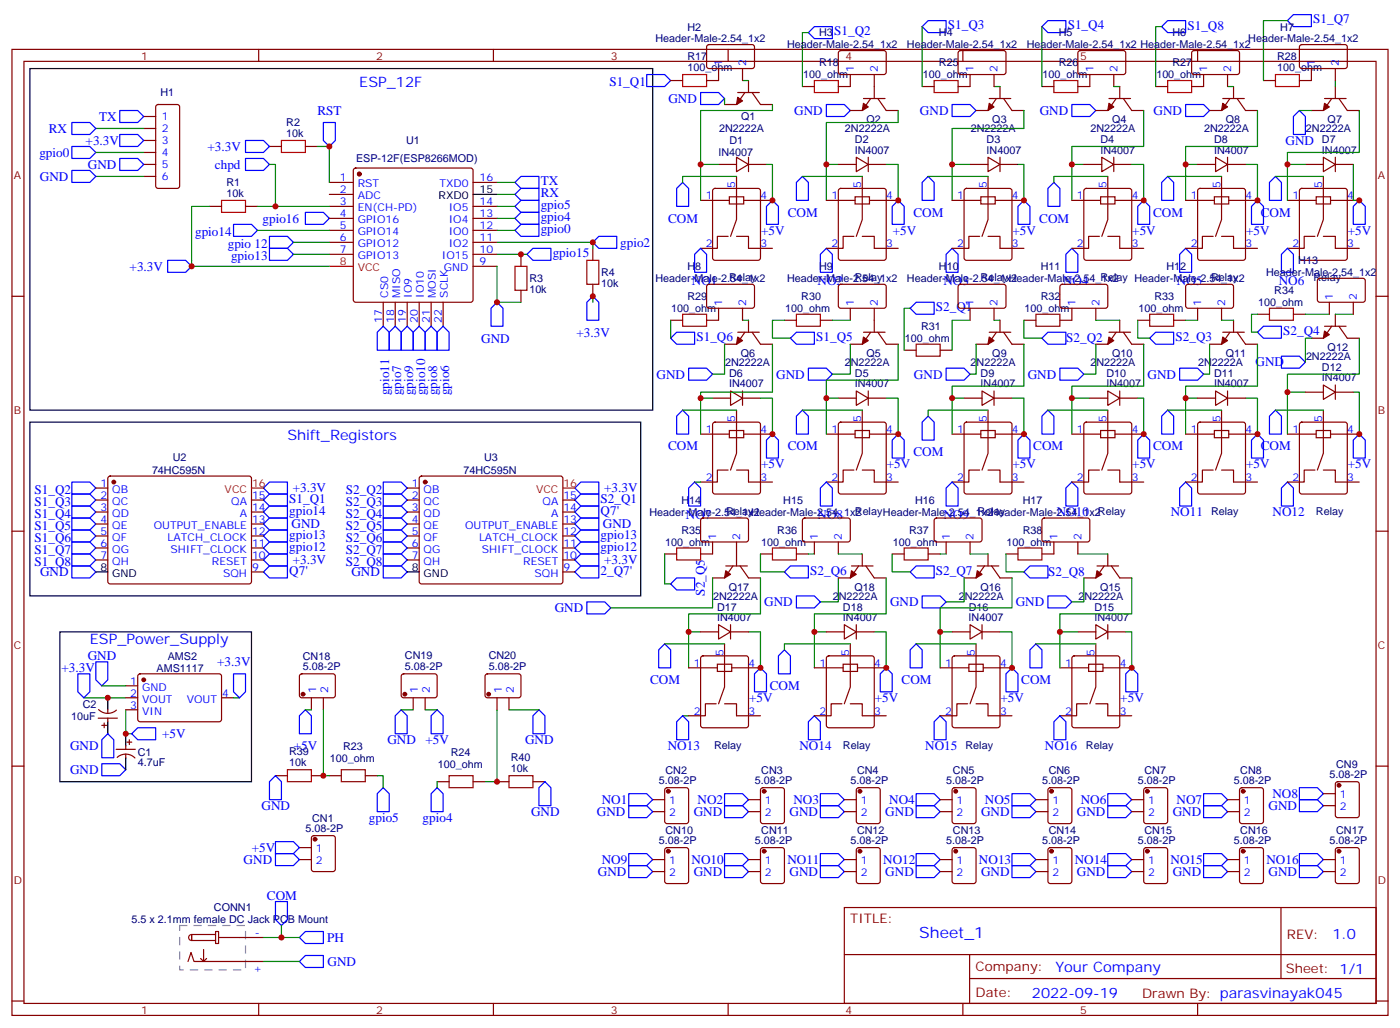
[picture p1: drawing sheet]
<svg xmlns="http://www.w3.org/2000/svg" width="412mm" height="303mm" viewBox="0 0 412 303" stroke-linecap="round" stroke-linejoin="round" font-family="sans-serif">
<defs><g id="words">
<text font-size="4.6" fill="#00f" x="270.8" y="276.2">Sheet_1</text>
<g font-size="4.2" fill="#00f">
<text x="105.8" y="25.5">ESP_12F</text>
<text x="84.7" y="129.5">Shift_Registors</text>
<text x="26.5" y="189.5">ESP_Power_Supply</text>
<text x="392.5" y="276.4">1.0</text>
<text x="310.9" y="285.9">Your Company</text>
<text x="304" y="293.8">2022-09-19</text>
</g>
<g font-size="3.9" fill="#00f">
<text x="245.7" y="10.4">S1_Q2</text>
<text x="279.2" y="8.7">S1_Q3</text>
<text x="314.5" y="8.7">S1_Q4</text>
<text x="349.8" y="8.7">S1_Q8</text>
<text x="386.8" y="6.9">S1_Q7</text>
<text x="179.5" y="25.4">S1_Q1</text>
<text x="29.2" y="35.6">TX</text>
<text x="93.5" y="33.8">RST</text>
<text x="196.9" y="30.3">GND</text>
<text x="234" y="33.8">GND</text>
<text x="271" y="33.8">GND</text>
<text x="306.3" y="33.8">GND</text>
<text x="339.8" y="33.8">GND</text>
<text x="14.4" y="39.1">RX</text>
<text x="11.6" y="46.1">gpio0</text>
<text x="25.2" y="42.6">+3.3V</text>
<text x="61.1" y="44.4">+3.3V</text>
<text x="378.7" y="42.6">GND</text>
<text x="11.8" y="53.2">GND</text>
<text x="25.9" y="49.7">GND</text>
<text x="63.3" y="49.7">chpd</text>
<text x="159.3" y="54.4">TX</text>
<text x="159.3" y="58">RX</text>
<text x="77.3" y="65.5">gpio16</text>
<text x="159.3" y="65.1">gpio4</text>
<text x="159.3" y="61.6">gpio5</text>
<text x="196.8" y="65.5">COM</text>
<text x="232.1" y="63.8">COM</text>
<text x="269.1" y="63.8">COM</text>
<text x="306.1" y="65.5">COM</text>
<text x="339.7" y="63.8">COM</text>
<text x="371.4" y="63.8">COM</text>
<text x="57.5" y="69.6">gpio14</text>
<text x="159.3" y="68.6">gpio0</text>
<text x="224.2" y="69.1">+5V</text>
<text x="263" y="69.1">+5V</text>
<text x="298.3" y="69.1">+5V</text>
<text x="333.5" y="69.1">+5V</text>
<text x="367.1" y="69.1">+5V</text>
<text x="397" y="69.1">+5V</text>
<text x="67.1" y="73.1">gpio 12</text>
<text x="68.1" y="76.6">gpio13</text>
<text x="162.8" y="75.7">gpio15</text>
<text x="182.7" y="72.6">gpio2</text>
<text x="38.2" y="79.7">+3.3V</text>
<text x="203.8" y="84">NO1</text>
<text x="240.9" y="84">NO2</text>
<text x="277.9" y="84">NO3</text>
<text x="313.2" y="84">NO4</text>
<text x="346.7" y="84">NO5</text>
<text x="376.7" y="84">NO6</text>
<text x="275.7" y="91.6">S2_Q1</text>
<text x="141.8" y="100.9">GND</text>
<text x="169.8" y="99.1">+3.3V</text>
<text x="205.2" y="100.4">S1_Q6</text>
<text x="240.4" y="100.4">S1_Q5</text>
<text x="314.1" y="100.8">S2_Q2</text>
<text x="346.3" y="100.4">S2_Q3</text>
<text x="378" y="98.7">S2_Q4</text>
<text x="369.9" y="107.9">GND</text>
<text x="193.4" y="111.4">GND</text>
<text x="228.7" y="111.4">GND</text>
<text x="269.2" y="111.4">GND</text>
<text x="302.7" y="111.4">GND</text>
<text x="338" y="111.4">GND</text>
<text x="114.7" y="116.4" transform="rotate(-90 114.7 116.4)">gpio11</text>
<text x="118.2" y="116.4" transform="rotate(-90 118.2 116.4)">gpio7</text>
<text x="121.7" y="116.4" transform="rotate(-90 121.7 116.4)">gpio9</text>
<text x="125.2" y="116.4" transform="rotate(-90 125.2 116.4)">gpio10</text>
<text x="128.8" y="116.4" transform="rotate(-90 128.8 116.4)">gpio8</text>
<text x="132.3" y="116.4" transform="rotate(-90 132.3 116.4)">gpio6</text>
<text x="196.8" y="132.6">COM</text>
<text x="224.2" y="137.9">+5V</text>
<text x="232.1" y="132.6">COM</text>
<text x="261.2" y="137.9">+5V</text>
<text x="269.1" y="134.3">COM</text>
<text x="298.3" y="137.9">+5V</text>
<text x="304.4" y="132.6">COM</text>
<text x="333.5" y="137.9">+5V</text>
<text x="339.7" y="132.6">COM</text>
<text x="367.1" y="137.9">+5V</text>
<text x="371.4" y="132.6">COM</text>
<text x="397" y="137.9">+5V</text>
<text x="10.2" y="145.3">S1_Q2</text>
<text x="10.2" y="148.9">S1_Q3</text>
<text x="85.2" y="148">S1_Q1</text>
<text x="86.2" y="144.9">+3.3V</text>
<text x="101.9" y="148.9">S2_Q3</text>
<text x="101.9" y="145.3">S2_Q2</text>
<text x="176.9" y="148">S2_Q1</text>
<text x="178" y="144.9">+3.3V</text>
<text x="10.2" y="152.4">S1_Q4</text>
<text x="10.2" y="155.9">S1_Q5</text>
<text x="85.2" y="151.5">gpio14</text>
<text x="85.9" y="155.5">GND</text>
<text x="101.9" y="155.9">S2_Q5</text>
<text x="101.9" y="152.4">S2_Q4</text>
<text x="176.9" y="151.6">Q7'</text>
<text x="177.6" y="155.5">GND</text>
<text x="202" y="152.8">NO7</text>
<text x="240.9" y="152.8">NO8</text>
<text x="277.9" y="152.8">NO9</text>
<text x="311.3" y="152">NO10</text>
<text x="344.9" y="152">NO11</text>
<text x="374.8" y="152">NO12</text>
<text x="10.2" y="159.4">S1_Q6</text>
<text x="85.2" y="158.6">gpio13</text>
<text x="101.9" y="159.4">S2_Q6</text>
<text x="176.9" y="158.6">gpio13</text>
<text x="10.2" y="163">S1_Q7</text>
<text x="10.2" y="166.5">S1_Q8</text>
<text x="85.2" y="162.1">gpio12</text>
<text x="86.2" y="166.1">+3.3V</text>
<text x="101.9" y="166.5">S2_Q8</text>
<text x="101.9" y="163">S2_Q7</text>
<text x="176.9" y="162.1">gpio12</text>
<text x="178" y="166.1">+3.3V</text>
<text x="11.8" y="169.6">GND</text>
<text x="85.2" y="169.2">Q7'</text>
<text x="103.5" y="169.6">GND</text>
<text x="176.9" y="169.2">2_Q7'</text>
<text x="238.7" y="169.2">S2_Q6</text>
<text x="275.7" y="169.2">S2_Q7</text>
<text x="308.8" y="169.6">S2_Q8</text>
<text x="207.7" y="175.3" transform="rotate(-90 207.7 175.3)">S2_Q5</text>
<text x="225.1" y="178.4">GND</text>
<text x="262.2" y="178.4">GND</text>
<text x="299.2" y="178.4">GND</text>
<text x="163.4" y="180.2">GND</text>
<text x="18.1" y="197.8">+3.3V</text>
<text x="25.9" y="194.3">GND</text>
<text x="64" y="196.1">+3.3V</text>
<text x="191.5" y="201.4">COM</text>
<text x="226.8" y="203.1">COM</text>
<text x="265.6" y="201.4">COM</text>
<text x="300.9" y="201.4">COM</text>
<text x="220.7" y="206.6">+5V</text>
<text x="257.7" y="206.6">+5V</text>
<text x="294.7" y="206.6">+5V</text>
<text x="330" y="206.6">+5V</text>
<text x="20.6" y="220.8">GND</text>
<text x="47.7" y="217.2">+5V</text>
<text x="86.6" y="220.8">+5V</text>
<text x="114.1" y="219">GND</text>
<text x="125.4" y="219">+5V</text>
<text x="154.7" y="219">GND</text>
<text x="196.7" y="220.8">NO13</text>
<text x="235.5" y="220.8">NO14</text>
<text x="272.5" y="220.8">NO15</text>
<text x="307.8" y="220.8">NO16</text>
<text x="20.6" y="227.8">GND</text>
<text x="77.1" y="238.4">GND</text>
<text x="177.3" y="236.7">NO1</text>
<text x="205.5" y="236.7">NO2</text>
<text x="233.7" y="236.7">NO3</text>
<text x="261.9" y="236.7">NO4</text>
<text x="290.1" y="236.7">NO5</text>
<text x="318.4" y="236.7">NO6</text>
<text x="346.6" y="236.7">NO7</text>
<text x="373.7" y="238.4">GND</text>
<text x="374.8" y="234.9">NO8</text>
<text x="108.6" y="241.9">gpio5</text>
<text x="124.5" y="241.9">gpio4</text>
<text x="156.4" y="240.2">GND</text>
<text x="175.8" y="240.2">GND</text>
<text x="204.3" y="240.2">GND</text>
<text x="232.6" y="240.2">GND</text>
<text x="260.8" y="240.2">GND</text>
<text x="289" y="240.2">GND</text>
<text x="317.2" y="240.2">GND</text>
<text x="345.5" y="240.2">GND</text>
<text x="74.1" y="250.7">+5V</text>
<text x="71.8" y="254.3">GND</text>
<text x="176.1" y="257.8">GND</text>
<text x="177.3" y="254.3">NO9</text>
<text x="203.7" y="254.3">NO10</text>
<text x="204.3" y="257.8">GND</text>
<text x="231.9" y="254.3">NO11</text>
<text x="232.6" y="257.8">GND</text>
<text x="260.2" y="254.3">NO12</text>
<text x="260.8" y="257.8">GND</text>
<text x="288.4" y="254.3">NO13</text>
<text x="289" y="257.8">GND</text>
<text x="316.6" y="254.3">NO14</text>
<text x="317.2" y="257.8">GND</text>
<text x="344.8" y="254.3">NO15</text>
<text x="345.5" y="257.8">GND</text>
<text x="373" y="254.3">NO16</text>
<text x="373.7" y="257.8">GND</text>
<text x="78.6" y="264.8">COM</text>
<text x="96.4" y="277.2">PH</text>
<text x="96.5" y="284.3">GND</text>
</g>
<g font-size="3.9" fill="#800">
<text x="250.5" y="271.7">TITLE:</text>
<text x="379.1" y="276.4">REV:</text>
<text x="287.4" y="285.9">Company:</text>
<text x="378.7" y="286.5">Sheet: 1/1</text>
<text x="287.4" y="293.6">Date:</text>
<text x="336.4" y="293.7">Drawn By: parasvinayak045</text>
</g>
<g font-size="3.2" fill="#000080">
<text x="202.5" y="9">H2</text>
<text x="241.3" y="10.7">H3</text>
<text x="276.6" y="10.7">H4</text>
<text x="311.9" y="10.7">H5</text>
<text x="345.4" y="10.7">H6</text>
<text x="377.1" y="9">H7</text>
<text x="193.1" y="12.5">Header-Male-2.54_1x2</text>
<text x="202.5" y="17.7">R17</text>
<text x="231.9" y="14.3">Header-Male-2.54_1x2</text>
<text x="267.2" y="14.3">Header-Male-2.54_1x2</text>
<text x="302.4" y="14.3">Header-Male-2.54_1x2 Header-Male-2.54_1x2</text>
<text x="367.7" y="12.5">Header-Male-2.54_1x2</text>
<text x="376.2" y="17.7">R28</text>
<text x="202.5" y="20.9">100_ohm</text>
<text x="236.6" y="23.1">100_ohm</text>
<text x="241.3" y="19.5">R18</text>
<text x="271.8" y="23.1">100_ohm</text>
<text x="276.6" y="19.5">R25</text>
<text x="307.1" y="23.1">100_ohm</text>
<text x="311.9" y="19.5">R26</text>
<text x="340.6" y="23.1">100_ohm</text>
<text x="345.4" y="19.5">R27</text>
<text x="376.2" y="20.9">100_ohm</text>
<text x="47.3" y="28.4">H1</text>
<text x="218.3" y="35.4">Q1</text>
<text x="84.3" y="40.3">10k</text>
<text x="84.3" y="37.1">R2</text>
<text x="211.9" y="39">2N2222A</text>
<text x="248.9" y="39">2N2222A</text>
<text x="255.3" y="36.3">Q2</text>
<text x="285.9" y="39">2N2222A</text>
<text x="292.3" y="36.3">Q3</text>
<text x="321.2" y="38.9">2N2222A</text>
<text x="327.6" y="36.3">Q4</text>
<text x="354.7" y="38.9">2N2222A</text>
<text x="361.1" y="36.3">Q8</text>
<text x="384.7" y="38.9">2N2222A</text>
<text x="391.1" y="36.3">Q7</text>
<text x="104.9" y="47.8">ESP-12F(ESP8266MOD)</text>
<text x="119.6" y="42.5">U1</text>
<text x="211.7" y="46">IN4007</text>
<text x="214.9" y="42.5">D1</text>
<text x="251.8" y="45.2">IN4007</text>
<text x="251.8" y="42.2">D2</text>
<text x="290.6" y="45.2">IN4007</text>
<text x="290.6" y="42.2">D3</text>
<text x="324.1" y="45.2">IN4007</text>
<text x="324.1" y="42.2">D4</text>
<text x="357.7" y="45.2">IN4007</text>
<text x="357.7" y="42.2">D8</text>
<text x="389.4" y="45.2">IN4007</text>
<text x="389.4" y="42.2">D7</text>
<text x="66.7" y="57.9">10k</text>
<text x="66.7" y="54.8">R1</text>
<text x="382.4" y="77.8">H13</text>
<text x="155.9" y="83.1">R3</text>
<text x="177.1" y="81.3">R4</text>
<text x="193.1" y="83.1">Header-Male-2.54_1x2</text>
<text x="202.5" y="79.5">H8</text>
<text x="214.8" y="82.8">Relay</text>
<text x="231.9" y="83.1">Header-Male-2.54_1x2</text>
<text x="241.3" y="79.5">H9</text>
<text x="251.8" y="82.8">Relay</text>
<text x="267.2" y="83.1">Header-Male-2.54_1x2</text>
<text x="276.6" y="79.5">H10</text>
<text x="288.9" y="82.8">RelayHeader-Male-2.54_1x2</text>
<text x="306.6" y="79.5">H11</text>
<text x="324.1" y="82.8">Relay Header-Male-2.54_1x2</text>
<text x="343.6" y="79.5">H12</text>
<text x="356.7" y="82.8">Relay</text>
<text x="373" y="81.3">Header-Male-2.54_1x2</text>
<text x="386.9" y="82.8">Relay</text>
<text x="155.9" y="86.3">10k</text>
<text x="177.1" y="84.5">10k</text>
<text x="202.5" y="88.3">R29</text>
<text x="236" y="88.3">R30</text>
<text x="306.6" y="88.3">R32</text>
<text x="340.1" y="88.3">R33</text>
<text x="375.4" y="86.5">R34</text>
<text x="197.7" y="91.9">100_ohm</text>
<text x="231.3" y="91.9">100_ohm</text>
<text x="301.8" y="91.9">100_ohm</text>
<text x="335.3" y="91.9">100_ohm</text>
<text x="370.6" y="90.1">100_ohm</text>
<text x="266.5" y="100.7">100_ohm</text>
<text x="271.3" y="97.1">R31</text>
<text x="213.6" y="107.8">2N2222A</text>
<text x="218.2" y="105.1">Q6</text>
<text x="248.9" y="107.7">2N2222A</text>
<text x="255.3" y="105.1">Q5</text>
<text x="285.9" y="107.8">2N2222A</text>
<text x="292.3" y="105.1">Q9</text>
<text x="321.2" y="107.8">2N2222A</text>
<text x="327.6" y="105.1">Q10</text>
<text x="353" y="107.8">2N2222A</text>
<text x="361.1" y="105.1">Q11</text>
<text x="384.7" y="106">2N2222A</text>
<text x="391.1" y="103.4">Q12</text>
<text x="214.8" y="111">D6</text>
<text x="251.8" y="111">D5</text>
<text x="288.9" y="111">D9</text>
<text x="325.9" y="111">D10</text>
<text x="357.7" y="111">D11</text>
<text x="389.4" y="112.3">IN4007</text>
<text x="389.4" y="109.2">D12</text>
<text x="214.8" y="114">IN4007</text>
<text x="251.8" y="114">IN4007</text>
<text x="288.9" y="114">IN4007</text>
<text x="325.9" y="114">IN4007</text>
<text x="357.7" y="114">IN4007</text>
<text x="50.9" y="135.8">U2</text>
<text x="142.6" y="135.8">U3</text>
<text x="44.8" y="139.5">74HC595N</text>
<text x="136.5" y="139.5">74HC595N</text>
<text x="200.7" y="148.3">H14</text>
<text x="230.7" y="148.3">H15</text>
<text x="269.5" y="148.3">H16</text>
<text x="301.3" y="148.3">H17</text>
<text x="191.3" y="151.9">Header-Male-2.54_1x2</text>
<text x="213.9" y="151.5">RelayHeader-Male-2.54_1x2</text>
<text x="251.8" y="151.5">RelayHeader-Male-2.54_1x2Header-Male-2.54_1x2Relay</text>
<text x="287.9" y="151.5">Relay</text>
<text x="356.7" y="151.5">Relay</text>
<text x="387.6" y="151.5">Relay</text>
<text x="196" y="160.7">100_ohm</text>
<text x="200.7" y="157.1">R35</text>
<text x="224.2" y="160.7">100_ohm</text>
<text x="229" y="157.1">R36</text>
<text x="263" y="160.7">100_ohm</text>
<text x="267.8" y="157.1">R37</text>
<text x="296.5" y="160.7">100_ohm</text>
<text x="301.3" y="157.1">R38</text>
<text x="214.7" y="173.9">Q17</text>
<text x="251.7" y="173.9">Q18</text>
<text x="288.8" y="173.9">Q16</text>
<text x="324.1" y="173.9">Q15</text>
<text x="210.1" y="176.6">2N2222A</text>
<text x="211.3" y="179.8">D17</text>
<text x="245.3" y="176.5">2N2222A</text>
<text x="248.3" y="179.8">D18</text>
<text x="282.4" y="176.5">2N2222A</text>
<text x="285.3" y="179.8">D16</text>
<text x="317.7" y="176.5">2N2222A</text>
<text x="322.4" y="179.8">D15</text>
<text x="211.3" y="182.8">IN4007</text>
<text x="248.3" y="182.8">IN4007</text>
<text x="285.3" y="182.8">IN4007</text>
<text x="322.4" y="182.8">IN4007</text>
<text x="46.1" y="197.7">AMS1117</text>
<text x="49.4" y="194.2">AMS2</text>
<text x="89.2" y="197.3">5.08-2P</text>
<text x="89.2" y="194.2">CN18</text>
<text x="119.3" y="197.3">5.08-2P</text>
<text x="119.3" y="194.1">CN19</text>
<text x="144" y="197.3">5.08-2P</text>
<text x="144" y="194.1">CN20</text>
<text x="24.4" y="208.3">C2</text>
<text x="20.9" y="211.8">10uF</text>
<text x="101.1" y="220.6">R23</text>
<text x="210.3" y="220.3">Relay</text>
<text x="248.3" y="220.3">Relay</text>
<text x="284.4" y="220.3">Relay</text>
<text x="319.9" y="220.3">Relay</text>
<text x="40.6" y="225.5">4.7uF</text>
<text x="40.6" y="222.5">C1</text>
<text x="85.2" y="225.5">10k</text>
<text x="85.2" y="222.3">R39</text>
<text x="97.2" y="224.2">100_ohm</text>
<text x="129" y="225.9">100_ohm</text>
<text x="132.8" y="222.4">R24</text>
<text x="150.4" y="227.3">10k</text>
<text x="150.4" y="224.1">R40</text>
<text x="196" y="227.7">CN2</text>
<text x="224.3" y="227.7">CN3</text>
<text x="252.5" y="227.7">CN4</text>
<text x="280.7" y="227.7">CN5</text>
<text x="308.9" y="227.7">CN6</text>
<text x="337.1" y="227.7">CN7</text>
<text x="365.4" y="227.7">CN8</text>
<text x="393.6" y="225.9">CN9</text>
<text x="194.1" y="230.8">5.08-2P</text>
<text x="222.3" y="230.8">5.08-2P</text>
<text x="250.5" y="230.8">5.08-2P</text>
<text x="278.8" y="230.8">5.08-2P</text>
<text x="307" y="230.8">5.08-2P</text>
<text x="335.2" y="230.8">5.08-2P</text>
<text x="363.4" y="230.8">5.08-2P</text>
<text x="391.6" y="229">5.08-2P</text>
<text x="90" y="244.9">5.08-2P</text>
<text x="92" y="241.8">CN1</text>
<text x="196" y="245.3">CN10</text>
<text x="224.3" y="245.3">CN11</text>
<text x="252.5" y="245.3">CN12</text>
<text x="280.7" y="245.3">CN13</text>
<text x="308.9" y="245.3">CN14</text>
<text x="337.1" y="245.3">CN15</text>
<text x="365.4" y="245.3">CN16</text>
<text x="393.6" y="245.3">CN17</text>
<text x="194.1" y="248.4">5.08-2P</text>
<text x="222.3" y="248.4">5.08-2P</text>
<text x="250.5" y="248.4">5.08-2P</text>
<text x="278.8" y="248.4">5.08-2P</text>
<text x="307" y="248.4">5.08-2P</text>
<text x="335.2" y="248.4">5.08-2P</text>
<text x="363.4" y="248.4">5.08-2P</text>
<text x="391.6" y="248.4">5.08-2P</text>
<text x="63" y="268.3">CONN1</text>
<text x="38.7" y="271.8">5.5 x 2.1mm female DC Jack PCB Mount</text>
</g>
<g font-size="3.2" fill="#800">
<text x="41.6" y="17.5">1</text>
<text x="110.8" y="17.5">2</text>
<text x="179.9" y="17.5">3</text>
<text x="249.1" y="17.5">4</text>
<text x="318.2" y="17.5">5</text>
<text x="4.1" y="52.6">A</text>
<text x="405.9" y="52.6">A</text>
<text x="4.1" y="121.8">B</text>
<text x="405.9" y="121.8">B</text>
<text x="4.1" y="190.9">C</text>
<text x="405.9" y="190.9">C</text>
<text x="4.1" y="260.1">D</text>
<text x="405.9" y="260.1">D</text>
<text x="41.6" y="298.3">1</text>
<text x="110.8" y="298.3">2</text>
<text x="179.9" y="298.3">3</text>
<text x="249.1" y="298.3">4</text>
<text x="318.2" y="298.3">5</text>
</g>
<g font-size="3.2" fill="#00f">
<text x="212.7" y="19.5" transform="rotate(-90 212.7 19.5)">1</text>
<text x="219.8" y="19.5" transform="rotate(-90 219.8 19.5)">2</text>
<text x="251.5" y="21.2" transform="rotate(-90 251.5 21.2)">1</text>
<text x="258.6" y="21.2" transform="rotate(-90 258.6 21.2)">2</text>
<text x="286.8" y="21.2" transform="rotate(-90 286.8 21.2)">1</text>
<text x="293.9" y="21.2" transform="rotate(-90 293.9 21.2)">2</text>
<text x="322.1" y="21.2" transform="rotate(-90 322.1 21.2)">1</text>
<text x="329.1" y="21.2" transform="rotate(-90 329.1 21.2)">2</text>
<text x="355.6" y="21.2" transform="rotate(-90 355.6 21.2)">1</text>
<text x="362.7" y="21.2" transform="rotate(-90 362.7 21.2)">2</text>
<text x="387.3" y="19.5" transform="rotate(-90 387.3 19.5)">1</text>
<text x="394.4" y="19.5" transform="rotate(-90 394.4 19.5)">2</text>
<text x="47.6" y="35.3">1</text>
<text x="47.6" y="38.9">2</text>
<text x="47.6" y="42.4">3</text>
<text x="47.6" y="45.9">4</text>
<text x="47.6" y="49.5">5</text>
<text x="47.6" y="53">6</text>
<text x="100.1" y="53.3">1</text>
<text x="141.3" y="53.3">16</text>
<text x="100.1" y="56.9">2</text>
<text x="105.4" y="55.1">RST</text>
<text x="105.4" y="58.6">ADC</text>
<text x="129.5" y="55.1">TXD0</text>
<text x="207.9" y="58.6">1</text>
<text x="216.6" y="55.5" transform="rotate(-90 216.6 55.5)">5</text>
<text x="224" y="58.6">4</text>
<text x="244.9" y="58.6">1</text>
<text x="253.6" y="55.5" transform="rotate(-90 253.6 55.5)">5</text>
<text x="261.1" y="58.6">4</text>
<text x="282" y="58.6">1</text>
<text x="290.7" y="55.5" transform="rotate(-90 290.7 55.5)">5</text>
<text x="298.1" y="58.6">4</text>
<text x="317.2" y="58.6">1</text>
<text x="326" y="55.5" transform="rotate(-90 326 55.5)">5</text>
<text x="333.4" y="58.6">4</text>
<text x="350.8" y="58.6">1</text>
<text x="359.5" y="55.5" transform="rotate(-90 359.5 55.5)">5</text>
<text x="366.9" y="58.6">4</text>
<text x="380.7" y="58.6">1</text>
<text x="389.5" y="55.5" transform="rotate(-90 389.5 55.5)">5</text>
<text x="396.9" y="58.6">4</text>
<text x="100.1" y="60.4">3</text>
<text x="100.1" y="63.9">4</text>
<text x="105.4" y="62.2">EN(CH-PD)</text>
<text x="105.4" y="65.7">GPIO16</text>
<text x="132.2" y="65.7">IO4</text>
<text x="132.2" y="62.2">IO5</text>
<text x="141.3" y="63.9">13</text>
<text x="141.3" y="60.4">14</text>
<text x="100.1" y="67.5">5</text>
<text x="100.1" y="71">6</text>
<text x="105.4" y="69.2">GPIO14</text>
<text x="132.2" y="69.2">IO0</text>
<text x="141.3" y="71">11</text>
<text x="141.3" y="67.5">12</text>
<text x="100.1" y="74.5">7</text>
<text x="105.4" y="72.7">GPIO12</text>
<text x="105.4" y="76.3">GPIO13</text>
<text x="130.2" y="76.3">IO15</text>
<text x="132.2" y="72.7">IO2</text>
<text x="141.3" y="74.5">10</text>
<text x="207.9" y="72.7">2</text>
<text x="224" y="72.7">3</text>
<text x="244.9" y="72.7">2</text>
<text x="261.1" y="72.7">3</text>
<text x="282" y="72.7">2</text>
<text x="298.1" y="72.7">3</text>
<text x="317.2" y="72.7">2</text>
<text x="333.4" y="72.7">3</text>
<text x="350.8" y="72.7">2</text>
<text x="366.9" y="72.7">3</text>
<text x="380.7" y="72.7">2</text>
<text x="396.9" y="72.7">3</text>
<text x="130.8" y="79.8">GND</text>
<text x="141.3" y="78">9</text>
<text x="114.3" y="87.7" transform="rotate(-90 114.3 87.7)">CS0</text>
<text x="117.8" y="87.7" transform="rotate(-90 117.8 87.7)">MISO</text>
<text x="121.4" y="87.7" transform="rotate(-90 121.4 87.7)">IO9</text>
<text x="124.9" y="87.7" transform="rotate(-90 124.9 87.7)">IO10</text>
<text x="128.4" y="87.7" transform="rotate(-90 128.4 87.7)">MOSI</text>
<text x="131.9" y="87.7" transform="rotate(-90 131.9 87.7)">SCLK</text>
<text x="392.6" y="88.3" transform="rotate(-90 392.6 88.3)">1</text>
<text x="399.7" y="88.3" transform="rotate(-90 399.7 88.3)">2</text>
<text x="112.5" y="94.9" transform="rotate(-90 112.5 94.9)">17</text>
<text x="116.1" y="94.9" transform="rotate(-90 116.1 94.9)">18</text>
<text x="119.6" y="94.9" transform="rotate(-90 119.6 94.9)">19</text>
<text x="123.1" y="94.9" transform="rotate(-90 123.1 94.9)">20</text>
<text x="126.6" y="94.9" transform="rotate(-90 126.6 94.9)">21</text>
<text x="130.2" y="94.9" transform="rotate(-90 130.2 94.9)">22</text>
<text x="212.7" y="90" transform="rotate(-90 212.7 90)">1</text>
<text x="219.8" y="90" transform="rotate(-90 219.8 90)">2</text>
<text x="251.5" y="90" transform="rotate(-90 251.5 90)">1</text>
<text x="258.6" y="90" transform="rotate(-90 258.6 90)">2</text>
<text x="286.8" y="90" transform="rotate(-90 286.8 90)">1</text>
<text x="293.9" y="90" transform="rotate(-90 293.9 90)">2</text>
<text x="316.8" y="90" transform="rotate(-90 316.8 90)">1</text>
<text x="323.8" y="90" transform="rotate(-90 323.8 90)">2</text>
<text x="353.8" y="90" transform="rotate(-90 353.8 90)">1</text>
<text x="360.9" y="90" transform="rotate(-90 360.9 90)">2</text>
<text x="216.6" y="124.2" transform="rotate(-90 216.6 124.2)">5</text>
<text x="253.6" y="124.2" transform="rotate(-90 253.6 124.2)">5</text>
<text x="290.7" y="124.2" transform="rotate(-90 290.7 124.2)">5</text>
<text x="326" y="124.2" transform="rotate(-90 326 124.2)">5</text>
<text x="359.5" y="124.2" transform="rotate(-90 359.5 124.2)">5</text>
<text x="389.5" y="124.2" transform="rotate(-90 389.5 124.2)">5</text>
<text x="207.9" y="127.4">1</text>
<text x="224" y="127.4">4</text>
<text x="244.9" y="127.4">1</text>
<text x="261.1" y="127.4">4</text>
<text x="282" y="127.4">1</text>
<text x="298.1" y="127.4">4</text>
<text x="317.2" y="127.4">1</text>
<text x="333.4" y="127.4">4</text>
<text x="350.8" y="127.4">1</text>
<text x="366.9" y="127.4">4</text>
<text x="380.7" y="127.4">1</text>
<text x="396.9" y="127.4">4</text>
<text x="29.6" y="143.3">1</text>
<text x="121.3" y="143.3">1</text>
<text x="207.9" y="141.5">2</text>
<text x="224" y="141.5">3</text>
<text x="244.9" y="141.5">2</text>
<text x="261.1" y="141.5">3</text>
<text x="282" y="141.5">2</text>
<text x="298.1" y="141.5">3</text>
<text x="317.2" y="141.5">2</text>
<text x="333.4" y="141.5">3</text>
<text x="350.8" y="141.5">2</text>
<text x="366.9" y="141.5">3</text>
<text x="380.7" y="141.5">2</text>
<text x="396.9" y="141.5">3</text>
<text x="29.6" y="146.8">2</text>
<text x="33.1" y="145.1">QB</text>
<text x="33.1" y="148.6">QC</text>
<text x="68.1" y="148.6">QA</text>
<text x="74.3" y="146.8">15</text>
<text x="121.3" y="146.8">2</text>
<text x="124.8" y="145.1">QB</text>
<text x="124.8" y="148.6">QC</text>
<text x="159.8" y="148.6">QA</text>
<text x="166" y="146.8">15</text>
<text x="29.6" y="150.4">3</text>
<text x="29.6" y="153.9">4</text>
<text x="33.1" y="152.1">QD</text>
<text x="33.1" y="155.6">QE</text>
<text x="45.3" y="155.6">OUTPUT_ENABLE</text>
<text x="70.6" y="152.1">A</text>
<text x="74.3" y="153.9">13</text>
<text x="74.3" y="150.4">14</text>
<text x="121.3" y="150.4">3</text>
<text x="121.3" y="153.9">4</text>
<text x="124.8" y="152.1">QD</text>
<text x="124.8" y="155.6">QE</text>
<text x="137" y="155.6">OUTPUT_ENABLE</text>
<text x="162.3" y="152.1">A</text>
<text x="166" y="153.9">13</text>
<text x="166" y="150.4">14</text>
<text x="29.6" y="157.4">5</text>
<text x="29.6" y="160.9">6</text>
<text x="33.1" y="159.2">QF</text>
<text x="49.4" y="159.2">LATCH_CLOCK</text>
<text x="74.3" y="160.9">11</text>
<text x="74.3" y="157.4">12</text>
<text x="121.3" y="157.4">5</text>
<text x="121.3" y="160.9">6</text>
<text x="124.8" y="159.2">QF</text>
<text x="141.1" y="159.2">LATCH_CLOCK</text>
<text x="166" y="160.9">11</text>
<text x="166" y="157.4">12</text>
<text x="211" y="158.8" transform="rotate(-90 211 158.8)">1</text>
<text x="218" y="158.8" transform="rotate(-90 218 158.8)">2</text>
<text x="240.9" y="158.8" transform="rotate(-90 240.9 158.8)">1</text>
<text x="248" y="158.8" transform="rotate(-90 248 158.8)">2</text>
<text x="279.8" y="158.8" transform="rotate(-90 279.8 158.8)">1</text>
<text x="286.8" y="158.8" transform="rotate(-90 286.8 158.8)">2</text>
<text x="311.5" y="158.8" transform="rotate(-90 311.5 158.8)">1</text>
<text x="318.6" y="158.8" transform="rotate(-90 318.6 158.8)">2</text>
<text x="29.6" y="164.5">7</text>
<text x="33.1" y="162.7">QG</text>
<text x="33.1" y="166.2">QH</text>
<text x="50.2" y="162.7">SHIFT_CLOCK</text>
<text x="62.4" y="166.2">RESET</text>
<text x="74.3" y="168">9</text>
<text x="74.3" y="164.5">10</text>
<text x="121.3" y="164.5">7</text>
<text x="124.8" y="162.7">QG</text>
<text x="124.8" y="166.2">QH</text>
<text x="141.9" y="162.7">SHIFT_CLOCK</text>
<text x="154.2" y="166.2">RESET</text>
<text x="166" y="168">9</text>
<text x="166" y="164.5">10</text>
<text x="65.7" y="169.8">SQH</text>
<text x="157.4" y="169.8">SQH</text>
<text x="204.4" y="196.2">1</text>
<text x="213.1" y="193" transform="rotate(-90 213.1 193)">5</text>
<text x="220.5" y="196.2">4</text>
<text x="241.4" y="196.2">1</text>
<text x="250.1" y="193" transform="rotate(-90 250.1 193)">5</text>
<text x="257.5" y="196.2">4</text>
<text x="278.4" y="196.2">1</text>
<text x="287.2" y="193" transform="rotate(-90 287.2 193)">5</text>
<text x="294.6" y="196.2">4</text>
<text x="313.7" y="196.2">1</text>
<text x="322.4" y="193" transform="rotate(-90 322.4 193)">5</text>
<text x="329.8" y="196.2">4</text>
<text x="38.4" y="201.5">1</text>
<text x="41.9" y="203.3">GND</text>
<text x="38.4" y="205">2</text>
<text x="38.4" y="208.6">3</text>
<text x="41.9" y="206.8">VOUT</text>
<text x="55" y="206.8">VOUT</text>
<text x="65.4" y="205">4</text>
<text x="93.1" y="204.1" transform="rotate(-90 93.1 204.1)">1</text>
<text x="96.7" y="204.1" transform="rotate(-90 96.7 204.1)">2</text>
<text x="123.1" y="204.1" transform="rotate(-90 123.1 204.1)">1</text>
<text x="126.6" y="204.1" transform="rotate(-90 126.6 204.1)">2</text>
<text x="147.8" y="204.1" transform="rotate(-90 147.8 204.1)">1</text>
<text x="151.3" y="204.1" transform="rotate(-90 151.3 204.1)">2</text>
<text x="41.9" y="210.3">VIN</text>
<text x="204.4" y="210.3">2</text>
<text x="220.5" y="210.3">3</text>
<text x="241.4" y="210.3">2</text>
<text x="257.5" y="210.3">3</text>
<text x="278.4" y="210.3">2</text>
<text x="294.6" y="210.3">3</text>
<text x="313.7" y="210.3">2</text>
<text x="329.8" y="210.3">3</text>
<text x="197.1" y="236.8">1</text>
<text x="225.3" y="236.8">1</text>
<text x="253.5" y="236.8">1</text>
<text x="281.8" y="236.8">1</text>
<text x="310" y="236.8">1</text>
<text x="338.2" y="236.8">1</text>
<text x="366.4" y="236.8">1</text>
<text x="394.7" y="235">1</text>
<text x="394.7" y="238.5">2</text>
<text x="197.1" y="240.3">2</text>
<text x="225.3" y="240.3">2</text>
<text x="253.5" y="240.3">2</text>
<text x="281.8" y="240.3">2</text>
<text x="310" y="240.3">2</text>
<text x="338.2" y="240.3">2</text>
<text x="366.4" y="240.3">2</text>
<text x="93" y="250.9">1</text>
<text x="93" y="254.4">2</text>
<text x="197.1" y="254.4">1</text>
<text x="197.1" y="258">2</text>
<text x="225.3" y="254.4">1</text>
<text x="225.3" y="258">2</text>
<text x="253.5" y="254.4">1</text>
<text x="253.5" y="258">2</text>
<text x="281.8" y="254.4">1</text>
<text x="281.8" y="258">2</text>
<text x="310" y="254.4">1</text>
<text x="310" y="258">2</text>
<text x="338.2" y="254.4">1</text>
<text x="338.2" y="258">2</text>
<text x="366.4" y="254.4">1</text>
<text x="366.4" y="258">2</text>
<text x="394.7" y="254.4">1</text>
<text x="394.7" y="258">2</text>
<text x="75.1" y="275.6">-</text>
<text x="74.7" y="286.2">+</text>
</g>
<g font-size="3.2">
<text x="129.2" y="58.6">RXD0</text>
<text x="141.3" y="56.9">15</text>
<text x="29.6" y="168">8</text>
<text x="121.3" y="168">8</text>
<text x="33.1" y="169.8">GND</text>
<text x="124.8" y="169.8">GND</text>
</g>
<g font-size="3.2" fill="#f00">
<text x="100.1" y="78">8</text>
<text x="105.4" y="79.8">VCC</text>
<text x="74.3" y="143.3">16</text>
<text x="166" y="143.3">16</text>
<text x="66.2" y="145.1">VCC</text>
<text x="157.9" y="145.1">VCC</text>
</g>
</g></defs>
<g fill="none" stroke="#870000" stroke-width=".35">
<path d="M3.5 14.5h405.4v284.4h-405.4zM7.1 18.1h398.2v277.2h-398.2zM76.2 14.5v3.6M145.3 14.5v3.6M208.4 13.3l.4-.2 13 .1 .4 .6v5.9l-.7 .5-12.9-.1-.5-.6v-5.7zM214.5 14.5v3.6M247.2 15.1l.4-.2h13l.5 .7-.1 5.9-.7 .4h-12.9l-.5-.7v-5.6zM282.5 15.1l.4-.2h13l.4 .7v5.9l-.7 .4h-12.9l-.5-.7v-5.6zM283.6 14.5v3.6M317.7 15.1l.5-.2h13l.4 .7-.1 5.9-.6 .4h-13l-.4-.7v-5.6zM351.2 15.1l.5-.2h13l.4 .7v5.9l-.7 .4h-13l-.4-.7v-5.6zM352.8 14.5v3.6"/>
<path d="M383 13.3l.5-.2 12.9 .1 .5 .6-.1 5.9-.6 .5-13-.1-.4-.6v-5.7zM42.3 34.3h3.6M42.3 37.8h3.6M46.1 31l.5-.2h5.6l.7 .4v23.6l-.4 .6-5.9 .1-.7-.5v-23.5zM197.6 23.7h3.5M211.7 20.2v3.5h-3.6M217.3 27.2h6.4M218.7 20.2v3.5M219.4 27.2l-2.4 3.6h-3.6M220.5 23.7v3.5M221.5 27.2l2.5 3.6h3.5M236.4 25.5h3.5"/>
<path d="M250.5 21.9v3.6h-3.6M254.4 29h6.3M256.5 29l-2.5 3.5h-3.5M257.5 21.9v7.1M258.6 29l2.5 3.5h3.5M271.6 25.5h3.6M285.8 21.9v3.6h-3.6M291.4 29h6.3M292.8 21.9v3.6M293.5 29l-2.5 3.5h-3.5M294.6 25.5v3.5M295.6 29l2.5 3.5h3.5"/>
<path d="M306.9 25.5h3.5M321 21.9v3.6h-3.5M326.7 29h6.3M328.1 21.9v3.6M328.8 29l-2.5 3.5h-3.5M329.8 25.5v3.5M330.9 29l2.5 3.5h3.5M340.4 25.5h3.6M354.5 21.9v3.6h-3.5M360.2 29h6.3M361.6 21.9v3.6M362.3 29l-2.5 3.5h-3.5"/>
<path d="M363.4 25.5v3.5M364.4 29l2.5 3.5h3.5M372.2 23.7h3.5M386.3 20.2v3.5h-3.5M390.2 29h6.3M392.3 29l-2.5 3.5h-3.5M393.3 20.2v3.5M393.3 25.5v3.5M394.4 29l2.5 3.5h3.5M42.3 48.4h3.6M42.3 41.3h3.6M42.3 44.9h3.6"/>
<path d="M42.3 51.9h3.6M79.4 43.1h3.5M90 43.1h3.5M97 53.7h7.1M97 57.2h7.1M104.3 49.7l.5-.2h33.8l.5 .2 .2 .5v38.1l-.2 .5-.5 .2h-33.8l-.5-.3-.2-.4v-38.1zM139.3 53.7h7.1M206.4 59h8.4M210.1 55.7l.5-.2h12.7l.7 .4v20l-.4 .7h-13l-.6-.4-.1-20zM211.7 48.4h5.3M214.8 57.9h4.3v2.1h-4.3zM217 46.3l3.5 2.1-3.5 2.1z"/>
<path d="M217 51.9v12.7l-1.8 5M219.1 59h8.4M220.5 46.3v4.2M220.5 48.4h5.3M243.4 59h8.5M246.9 48.4h5.3M247.2 55.7l.4-.2h12.7l.7 .4 .1 20-.5 .7h-13l-.6-.4-.1-20zM251.9 57.9h4.2v2.1h-4.2zM252.2 46.3l3.6 2.1-3.6 2.1zM254 51.9v12.7l-1.8 5M255.8 48.4h5.3M255.8 46.3v4.2"/>
<path d="M256.1 59h8.5M280.5 59h8.4M284.2 55.7l.5-.2h12.7l.6 .4 .1 20-.5 .7h-12.9l-.7-.4v-20zM285.8 48.4h5.2M288.9 57.9h4.3v2.1h-4.3zM291 46.3l3.6 2.1-3.6 2.1zM291 51.9v12.7l-1.7 5M293.2 59h8.4M294.6 48.4h5.3M294.6 46.3v4.2M315.7 59h8.5M319.3 48.4h5.3"/>
<path d="M319.5 55.7l.5-.2h12.7l.6 .4 .1 20-.5 .7h-12.9l-.7-.4v-20zM324.2 57.9h4.2v2.1h-4.2zM324.6 46.3l3.5 2.1-3.5 2.1zM326.3 51.9v12.7l-1.7 5M328.1 48.4h5.3M328.1 46.3v4.2M328.4 59h8.5M349.2 59h8.5M352.8 48.4h5.3M353 55.7l.5-.2h12.7l.6 .4 .1 20-.5 .7h-12.9l-.7-.4v-20zM357.7 57.9h4.2v2.1h-4.2zM358.1 46.3l3.5 2.1-3.5 2.1z"/>
<path d="M359.8 51.9v12.7l-1.7 5M361.6 48.4h5.3M361.6 46.3v4.2M361.9 59h8.5M379.2 59h8.5M383 55.7l.5-.2h12.7l.6 .4 .1 20-.5 .7h-12.9l-.7-.4v-20zM384.5 48.4h5.3M387.7 57.9h4.2v2.1h-4.2zM389.8 46.3l3.5 2.1-3.5 2.1zM389.8 51.9v12.7l-1.7 5M391.9 59h8.5M393.3 48.4h5.3"/>
<path d="M393.3 46.3v4.2M61.7 60.7h3.6M72.3 60.7h3.5M97 60.7h7.1M97 64.3h7.1M97 67.8h7.1M97 71.3h7.1M97 74.9h7.1M139.3 60.7h7.1M139.3 64.3h7.1M139.3 67.8h7.1M139.3 71.3h7.1"/>
<path d="M139.3 74.9h7.1M139.3 78.4h7.1M153.5 74.9v3.5M174.6 73.1v3.5M214.5 69.6h-3.2v3.5h-4.9M217 69.6h3.5v3.5h7M251.5 69.6h-3.1v3.5h-5M254 69.6h3.5v3.5h7.1M288.6 69.6h-3.2v3.5h-4.9M291 69.6h3.6v3.5h7M323.8 69.6h-3.1v3.5h-5M326.3 69.6h3.5v3.5h7.1"/>
<path d="M357.4 69.6h-3.2v3.5h-5M359.8 69.6h3.6v3.5h7M387.3 69.6h-3.1v3.5h-5M389.8 69.6h3.5v3.5h7.1M3.5 87.2h3.6M112.9 89v7M116.4 89v7M119.9 89v7M123.5 89v7M127 89v7M130.5 89v7M153.5 85.4v3.6"/>
<path d="M174.6 83.7v3.5M197.6 94.3h3.5M208.4 83.9l.4-.2h13l.4 .7v5.9l-.7 .4h-12.9l-.5-.7v-5.6zM211.7 90.7v3.6h-3.6M217.3 97.8h6.4M218.7 90.7v3.6M219.4 97.8l-2.4 3.5h-3.6M220.5 94.3v3.5M221.5 97.8l2.5 3.5h3.5M231.1 94.3h3.5M241.7 94.3h3.5M247.2 83.9l.4-.2h13l.5 .7-.1 5.9-.7 .4h-12.9l-.5-.7v-5.6z"/>
<path d="M250.5 90.7v3.6M254.4 97.8h6.3M256.5 97.8l-2.5 3.5h-3.5M257.5 90.7v7.1M258.6 97.8l2.5 3.5h3.5M282.5 83.9l.4-.2h13l.4 .7v5.9l-.7 .4h-12.9l-.5-.7v-5.6zM285.8 90.7v3.6M291.4 97.8h6.3M292.8 90.7v3.6M293.5 97.8l-2.5 3.5h-3.5M294.6 94.3v3.5M295.6 97.8l2.5 3.5h3.5"/>
<path d="M301.6 94.3h3.6M312.4 83.9l.5-.2h13l.4 .7v5.9l-.7 .4h-13l-.4-.7v-5.6zM315.7 90.7v3.6h-3.5M322.8 90.7v3.6M326.7 97.8h6.3M328.8 97.8l-2.5 3.5h-3.5M329.8 94.3v3.5M330.9 97.8l2.5 3.5h3.5M335.1 94.3h3.6M345.7 94.3h3.5M349.5 83.9l.5-.2h12.9l.5 .7-.1 5.9-.6 .4h-13l-.5-.7v-5.6zM352.8 90.7v3.6"/>
<path d="M359.8 90.7v3.6M360.2 97.8h6.3M362.3 97.8l-2.5 3.5h-3.5M363.4 94.3v3.5M364.4 97.8l2.5 3.5h3.5M370.4 92.5h3.5M381 92.5h3.5M388.3 82.1l.5-.2 12.9 .1 .5 .6-.1 5.9-.6 .5-13-.1-.4-.6v-5.7zM390.2 96h6.3M391.6 89v3.5M392.3 96l-2.5 3.6h-3.5M393.3 92.5v3.5"/>
<path d="M394.4 96l2.5 3.6h3.5M398.6 89v3.5M405.3 87.2h3.6M209.9 117.2h5.3M215.2 115.1l3.5 2.1-3.5 2.1zM218.7 117.2h5.3M218.7 115.1v4.2M246.9 117.2h5.3M252.2 115.1l3.6 2.1-3.6 2.1zM255.8 115.1v4.2M255.8 117.2h5.3M266.3 103.1h3.6"/>
<path d="M276.9 103.1h3.6M284 117.2h5.3M289.3 115.1l3.5 2.1-3.5 2.1zM292.8 117.2h5.3M292.8 115.1v4.2M321 117.2h5.3M326.3 115.1l3.5 2.1-3.5 2.1zM329.8 117.2h5.3M329.8 115.1v4.2M352.8 117.2h5.3M358.1 115.1l3.5 2.1-3.5 2.1zM361.6 117.2h5.3"/>
<path d="M361.6 115.1v4.2M384.5 115.4h5.3M389.8 113.3l3.5 2.1-3.5 2.1zM393.3 113.3v4.2M393.3 115.4h5.3M206.4 127.8h8.4M210.1 124.5l.5-.3h12.7l.7 .5v20l-.4 .7h-13l-.6-.4-.1-20zM214.5 138.4h-3.2v3.5h-4.9M214.8 126.7h4.3v2.1h-4.3zM217 120.7v12.7l-1.8 5M217 138.4h3.5v3.5h7M219.1 127.8h8.4"/>
<path d="M243.4 127.8h8.5M247.2 124.5l.4-.3h12.7l.7 .5 .1 20-.5 .7h-13l-.6-.4-.1-20zM251.5 138.4h-3.1v3.5h-5M251.9 126.7h4.2v2.1h-4.2zM254 120.7v12.7l-1.8 5M254 138.4h3.5v3.5h7.1M256.1 127.8h8.5M280.5 127.8h8.4M284.2 124.5l.5-.3h12.7l.6 .5 .1 20-.5 .7h-12.9l-.7-.4v-20zM288.6 138.4h-3.2v3.5h-4.9M288.9 126.7h4.3v2.1h-4.3zM291 120.7v12.7l-1.7 5"/>
<path d="M291 138.4h3.6v3.5h7M293.2 127.8h8.4M315.7 127.8h8.5M319.5 124.5l.5-.3h12.7l.6 .5 .1 20-.5 .7h-12.9l-.7-.4v-20zM323.8 138.4h-3.1v3.5h-5M324.2 126.7h4.2v2.1h-4.2zM326.3 120.7v12.7l-1.7 5M326.3 138.4h3.5v3.5h7.1M328.4 127.8h8.5M349.2 127.8h8.5M353 124.5l.5-.3h12.7l.6 .5 .1 20-.5 .7h-12.9l-.7-.4v-20zM357.4 138.4h-3.2v3.5h-5"/>
<path d="M357.7 126.7h4.2v2.1h-4.2zM359.8 120.7v12.7l-1.7 5M359.8 138.4h3.6v3.5h7M361.9 127.8h8.5M379.2 127.8h8.5M383 124.5l.5-.3h12.7l.6 .5 .1 20-.5 .7h-12.9l-.7-.4v-20zM387.3 138.4h-3.1v3.5h-5M387.7 126.7h4.2v2.1h-4.2zM389.8 120.7v12.7l-1.7 5M389.8 138.4h3.5v3.5h7.1M391.9 127.8h8.5M3.5 156.4h3.6"/>
<path d="M28.2 143.7h3.5M28.2 147.2h3.5M28.2 150.7h3.5M28.2 154.2h3.5M28.2 157.8h3.5M32 140.3l.5-.2h40.9l.5 .2 .2 .5-.1 30.6-.6 .5-41.2-.1-.5-.6v-30.4zM74.1 147.2h3.5M74.1 150.7h3.5M74.1 154.2h3.5M74.1 157.8h3.5M119.9 143.7h3.6M119.9 147.2h3.6"/>
<path d="M119.9 150.7h3.6M119.9 154.2h3.6M119.9 157.8h3.6M123.7 140.3l.5-.2h40.9l.5 .2 .2 .5-.1 30.6-.6 .5-41.2-.1-.4-.6v-30.4zM165.8 147.2h3.5M165.8 150.7h3.5M165.8 154.2h3.5M165.8 157.8h3.5M206.6 152.7l.5-.2h13l.4 .7-.1 5.9-.6 .4h-13l-.4-.7v-5.6zM209.9 159.5v3.6h-3.5M217 159.5v7.1M236.6 152.7l.5-.2h12.9l.5 .7-.1 5.9-.6 .4h-13l-.4-.7v-5.6z"/>
<path d="M239.9 159.5v3.6M246.9 159.5v3.6M275.4 152.7l.5-.2h12.9l.5 .7-.1 5.9-.6 .4h-13l-.4-.7v-5.6zM278.7 159.5v3.6M285.8 159.5v3.6M307.2 152.7l.4-.2h13l.4 .7v5.9l-.7 .4h-13l-.4-.7v-5.6zM310.4 159.5v3.6h-3.5M317.5 159.5v3.6M405.3 156.4h3.6M28.2 161.3h3.5M28.2 164.8h3.5M74.1 161.3h3.5"/>
<path d="M74.1 164.8h3.5M74.1 168.3h3.5M119.9 161.3h3.6M119.9 164.8h3.6M165.8 161.3h3.5M165.8 164.8h3.5M165.8 168.3h3.5M195.8 163.1h3.5M213.8 166.6h6.3M215.9 166.6l-2.5 3.5h-3.5M218 166.6l2.5 3.5h3.5M224 163.1h3.5"/>
<path d="M234.6 163.1h3.5M250.8 166.6h6.4M252.9 166.6l-2.4 3.5h-3.6M254 163.1v3.5M255.1 166.6l2.4 3.5h3.6M262.8 163.1h3.5M273.4 163.1h3.5M287.9 166.6h6.3M290 166.6l-2.5 3.5h-3.5M291 163.1v3.5M292.1 166.6l2.5 3.5h3.5M296.3 163.1h3.6"/>
<path d="M323.1 166.6h6.4M325.3 166.6l-2.5 3.5h-3.5M326.3 163.1v3.5M327.4 166.6l2.4 3.5h3.6M40.8 198.5l.5-.2 23.5 .1 .5 .6-.1 13-.6 .4h-23.6l-.4-.7v-12.7zM88.4 198.5l.5-.2 9.4 .1 .5 .6-.1 6-.6 .4-9.5-.1-.4-.6v-5.7zM118.4 198.5l.5-.2 9.4 .1 .5 .6-.1 6-.6 .4-9.5-.1-.4-.6v-5.7zM143.1 198.5l.5-.2 9.4 .1 .5 .6-.1 6-.6 .4-9.5-.1-.4-.6v-5.7zM202.8 196.6h8.5M206.4 186h5.3M206.6 193.2l.5-.2h12.7l.6 .5 .1 20-.5 .7h-12.9l-.7-.5v-20zM211.3 195.5h4.2v2.1h-4.2z"/>
<path d="M211.7 183.9l3.5 2.1-3.5 2.1zM213.4 189.5v12.7l-1.7 5M215.2 186h5.3M215.2 183.9v4.2M215.5 196.6h8.5M239.9 196.6h8.5M243.4 186h5.3M243.7 193.2l.4-.2h12.7l.7 .5v20l-.4 .7h-13l-.6-.5-.1-20zM248.4 195.5h4.2v2.1h-4.2zM248.7 183.9l3.5 2.1-3.5 2.1zM250.5 189.5v12.7l-1.8 5M252.2 186h5.3"/>
<path d="M252.2 183.9v4.2M252.6 196.6h8.5M276.9 196.6h8.5M280.5 186h5.3M280.7 193.2l.5-.2h12.7l.6 .5 .1 20-.5 .7h-12.9l-.7-.5v-20zM285.4 195.5h4.2v2.1h-4.2zM285.8 183.9l3.5 2.1-3.5 2.1zM287.5 189.5v12.7l-1.7 5M289.3 186h5.3M289.3 183.9v4.2M289.6 196.6h8.5M312.2 196.6h8.5"/>
<path d="M316 193.2l.4-.2h12.7l.7 .5v20l-.4 .7h-13l-.6-.5-.1-20zM317.5 186h5.3M320.7 195.5h4.2v2.1h-4.2zM322.8 183.9l3.5 2.1-3.5 2.1zM322.8 189.5v12.7l-1.8 5M324.9 196.6h8.5M326.3 183.9v4.2M326.3 186h5.3M28.9 211.4h5.7M29 208.8a3.8 3.8 0 0 0 5.3 .2M30 213.5h1.4M30.7 212.8v1.4"/>
<path d="M31.7 208.9v1.1M31.7 211.4v1M37 219.5v1.1M37 201.9h3.6M37 205.4h3.6M37 208.9h3.6M37.4 218.4h1.4M38.1 217.7v1.4M65.3 205.4h3.5M91.7 205.4v3.5M95.2 205.4v3.5M121.7 205.4v3.5"/>
<path d="M125.2 205.4v3.5M146.4 205.4v3.5M149.9 205.4v3.5M211 207.2h-3.2v3.5h-5M213.4 207.2h3.6v3.5h7M248 207.2h-3.2v3.5h-4.9M250.5 207.2h3.5v3.5h7.1M285 207.2h-3.1v3.5h-5M287.5 207.2h3.5v3.5h7.1M320.3 207.2h-3.2v3.5h-4.9M322.8 207.2h3.5v3.5h7.1M3.5 225.5h3.6"/>
<path d="M34.2 220.6h5.7M34.5 222.9a3.8 3.8 0 0 1 5.2 .2M37 222v1M81.1 228.3h3.6M91.7 228.3h3.5M97 228.3h3.5M107.6 228.3h3.5M128.8 230.1h3.5M139.3 230.1h3.6M146.4 230.1h3.5M157 230.1h3.5M192.3 235.4h3.5"/>
<path d="M192.3 238.9h3.5M196 232.1l.5-.3h5.6l.7 .5v9.4l-.4 .7h-5.9l-.7-.4v-9.4zM220.5 235.4h3.5M220.5 238.9h3.5M224.2 232.1l.5-.3h5.7l.6 .5 .1 9.4-.5 .7h-5.9l-.6-.4-.1-9.4zM248.7 235.4h3.5M248.7 238.9h3.5M252.5 232.1l.4-.3h5.7l.6 .5 .1 9.4-.5 .7h-5.9l-.6-.4-.1-9.4zM276.9 235.4h3.6M276.9 238.9h3.6M280.7 232.1l.5-.3h5.6l.7 .5v9.4l-.4 .7h-5.9l-.7-.4v-9.4zM305.2 235.4h3.5"/>
<path d="M305.2 238.9h3.5M308.9 232.1l.5-.3h5.6l.7 .5v9.4l-.4 .7h-5.9l-.7-.4v-9.4zM333.4 235.4h3.5M333.4 238.9h3.5M337.1 232.1l.5-.3h5.7l.6 .5 .1 9.4-.5 .7h-5.9l-.6-.4-.1-9.4zM361.6 235.4h3.5M361.6 238.9h3.5M365.4 232.1l.4-.3h5.7l.6 .5 .1 9.4-.5 .7h-5.9l-.6-.4-.1-9.4zM389.8 233.6h3.5M389.8 237.1h3.5M393.6 230.3l.5-.2h5.6l.6 .4 .1 9.5-.5 .6-5.8 .1-.7-.5-.1-9.4zM405.3 225.5h3.6"/>
<path d="M88.2 249.5h3.5M88.2 253h3.5M92 246.2l.4-.2h5.7l.6 .4 .1 9.4-.5 .7h-5.9l-.6-.4-.1-9.4zM192.3 253h3.5M192.3 256.5h3.5M196 249.7l.5-.2h5.6l.7 .4v9.5l-.4 .6-5.9 .1-.7-.5v-9.4zM220.5 253h3.5M220.5 256.5h3.5M224.2 249.7l.5-.2h5.7l.6 .4 .1 9.5-.5 .6-5.9 .1-.6-.5-.1-9.4zM248.7 253h3.5M248.7 256.5h3.5M252.5 249.7l.4-.2h5.7l.6 .4 .1 9.5-.5 .6-5.9 .1-.6-.5-.1-9.4z"/>
<path d="M276.9 253h3.6M276.9 256.5h3.6M280.7 249.7l.5-.2h5.6l.7 .4v9.5l-.4 .6-5.9 .1-.7-.5v-9.4zM305.2 253h3.5M305.2 256.5h3.5M308.9 249.7l.5-.2h5.6l.7 .4v9.5l-.4 .6-5.9 .1-.7-.5v-9.4zM333.4 253h3.5M333.4 256.5h3.5M337.1 249.7l.5-.2h5.7l.6 .4 .1 9.5-.5 .6-5.9 .1-.6-.5-.1-9.4zM361.6 253h3.5M361.6 256.5h3.5M365.4 249.7l.4-.2h5.7l.6 .4 .1 9.5-.5 .6-5.9 .1-.6-.5-.1-9.4z"/>
<path d="M389.8 253h3.5M389.8 256.5h3.5M393.6 249.7l.5-.2h5.6l.6 .4 .1 9.5-.5 .6-5.8 .1-.7-.5-.1-9.4zM70.6 275.9h7M248.7 267.1h156.6v28.2h-156.6zM377.3 267.1v20.9M3.5 294.6h3.6M70.6 283h7M76.2 295.3v3.6M145.3 295.3v3.6M214.5 295.3v3.6M248.7 281h156.5"/>
<path d="M283.6 295.3v3.6M285.6 288h119.6M285.6 281v14.1M352.8 295.3v3.6M405.3 294.6h3.6"/>
</g>
<g fill="none" stroke="#a10000" stroke-width=".35">
<path d="M201.1 21.9h7v3.6h-7zM239.9 23.7h7v3.5h-7zM275.2 23.7h7v3.5h-7zM310.4 23.7h7.1v3.5h-7.1zM344 23.7h7v3.5h-7zM375.7 21.9h7.1v3.6h-7.1zM65.3 59h7v3.5h-7zM82.9 41.3h7.1v3.6h-7.1zM151.7 78.4h3.5v7h-3.5zM172.9 76.6h3.5v7.1h-3.5zM201.1 92.5h7v3.5h-7zM234.6 92.5h7.1v3.5h-7.1z"/>
<path d="M305.2 92.5h7v3.5h-7zM338.7 92.5h7v3.5h-7zM373.9 90.7h7.1v3.6h-7.1zM269.9 101.3h7v3.5h-7zM199.3 161.3h7.1v3.5h-7.1zM227.5 161.3h7.1v3.5h-7.1zM266.3 161.3h7.1v3.5h-7.1zM299.9 161.3h7v3.5h-7zM84.7 226.6h7v3.5h-7zM100.5 226.6h7.1v3.5h-7.1zM132.3 228.3h7v3.5h-7zM149.9 228.3h7.1v3.5h-7.1z"/>
</g>
<g fill="none" stroke="#00f" stroke-width=".35">
<path d="M238.1 9.6l1.8-1.8h5.3v3.6h-5.3zM271.6 7.8l1.8-1.7h5.3v3.5h-5.3zM306.9 7.8l1.8-1.7h5.3v3.5h-5.3zM342.2 7.8l1.8-1.7h5.2v3.5h-5.2zM381 4.3h5.3v3.5h-5.3l-1.8-1.7zM21.2 36.1h5.3l1.7 1.7-1.7 1.8h-5.3zM35.3 32.5h5.3l1.7 1.8-1.7 1.8h-5.3zM35.3 39.6h5.3l1.7 1.7-1.7 1.8h-5.3zM95.2 36.1h3.6v5.2l-1.8 1.8-1.8-1.8zM190.5 21.9h5.3l1.8 1.8-1.8 1.8h-5.3zM206.4 27.2h5.3l1.7 1.8-1.7 1.8h-5.3zM243.4 30.8h5.3l1.8 1.7-1.8 1.8h-5.3z"/>
<path d="M280.5 30.8h5.3l1.7 1.7-1.7 1.8h-5.3zM315.7 30.8h5.3l1.8 1.7-1.8 1.8h-5.3zM349.2 30.8h5.3l1.8 1.7-1.8 1.8h-5.3zM382.8 32.5l1.7 1.8v5.3h-3.5v-5.3zM21.2 50.2h5.3l1.7 1.7-1.7 1.8h-5.3zM21.2 43.1h5.3l1.7 1.8-1.7 1.7h-5.3zM35.3 46.6h5.3l1.7 1.8-1.7 1.8h-5.3zM72.3 46.6h5.3l1.8 1.8-1.8 1.8h-5.3zM72.3 41.3h5.3l1.8 1.8-1.8 1.8h-5.3zM151.7 53.7l1.8-1.8h5.2v3.6h-5.2zM151.7 57.2l1.8-1.7h5.2v3.5h-5.2zM201.1 53.7l1.7 1.8v5.2h-3.5v-5.2z"/>
<path d="M227.5 59l1.8 1.7v5.3h-3.5v-5.3zM236.4 51.9l1.7 1.8v5.3h-3.5v-5.3zM264.6 59l1.7 1.7v5.3h-3.5v-5.3zM273.4 51.9l1.8 1.8v5.3h-3.6v-5.3zM310.4 53.7l1.8 1.8v5.2h-3.5v-5.2zM336.9 59l1.8 1.7v5.3h-3.6v-5.3zM344 51.9l1.7 1.8v5.3h-3.5v-5.3zM370.4 59l1.8 1.7v5.3h-3.5v-5.3zM375.7 51.9l1.8 1.8v5.3h-3.6v-5.3zM400.4 59l1.8 1.7v5.3h-3.6v-5.3zM49.4 76.6h5.3l1.7 1.8-1.7 1.8h-5.3zM68.8 66h5.3l1.7 1.8-1.7 1.8h-5.3z"/>
<path d="M79.4 69.6h5.3l1.7 1.7-1.7 1.8h-5.3zM79.4 73.1h5.3l1.7 1.8-1.7 1.7h-5.3zM90 62.5h5.2l1.8 1.8-1.8 1.7h-5.2zM151.7 67.8l1.8-1.8h5.2v3.6h-5.2zM151.7 64.3l1.8-1.8h5.2v3.5h-5.2zM151.7 60.7l1.8-1.7h5.2v3.5h-5.2zM155.2 74.9l1.8-1.8h5.3v3.5h-5.3zM174.6 71.3l1.8-1.7h5.3v3.5h-5.3zM206.4 73.1l1.7 1.8v5.3h-3.5v-5.3zM243.4 73.1l1.8 1.8v5.3h-3.5v-5.3zM278.7 74.9l1.8-1.8 1.7 1.8v5.3h-3.5zM299.9 60.7l1.7-1.7 1.8 1.7v5.3h-3.5z"/>
<path d="M315.7 73.1l1.8 1.8v5.3h-3.5v-5.3zM349.2 73.1l1.8 1.8v5.3h-3.5v-5.3zM379.2 73.1l1.8 1.8v5.3h-3.5v-5.3zM111.1 97.8l1.8-1.8 1.8 1.8v5.3h-3.6zM116.4 96l1.8 1.8v5.3h-3.5v-5.3zM119.9 96l1.8 1.8v5.3h-3.5v-5.3zM123.5 96l1.7 1.8v5.3h-3.5v-5.3zM127 96l1.8 1.8v5.3h-3.6v-5.3zM130.5 96l1.8 1.8v5.3h-3.5v-5.3zM146.4 89l1.8 1.7v5.3h-3.6v-5.3zM174.6 87.2l1.8 1.8v5.3h-3.5v-5.3zM199.3 97.8h5.3v3.5h-5.3l-1.7-1.7z"/>
<path d="M232.8 99.6l1.8-1.8h5.3v3.5h-5.3zM268.1 90.7l1.8-1.7h5.3v3.5h-5.3zM306.9 99.6l1.8-1.8h5.3v3.5h-5.3zM338.7 99.6l1.7-1.8h5.3v3.5h-5.3zM370.4 97.8l1.8-1.8h5.3v3.6h-5.3zM202.8 108.4h5.3l1.8 1.7-1.8 1.8h-5.3zM238.1 108.4h5.3l1.8 1.7-1.8 1.8h-5.3zM278.7 108.4h5.3l1.8 1.7-1.8 1.8h-5.3zM312.2 108.4h5.3l1.8 1.7-1.8 1.8h-5.3zM347.5 108.4h5.3l1.7 1.7-1.7 1.8h-5.3zM377.5 104.8h5.3l1.7 1.8-1.7 1.8h-5.3zM201.1 120.7l1.7 1.8v5.3h-3.5v-5.3z"/>
<path d="M227.5 127.8l1.8 1.7v5.3h-3.5v-5.3zM236.4 120.7l1.7 1.8v5.3h-3.5v-5.3zM262.8 129.5l1.8-1.7 1.7 1.7v5.3h-3.5zM273.4 122.5l1.8 1.7v5.3h-3.6v-5.3zM301.6 127.8l1.8 1.7v5.3h-3.5v-5.3zM308.7 120.7l1.7 1.8v5.3h-3.5v-5.3zM335.1 129.5l1.8-1.7 1.8 1.7v5.3h-3.6zM342.2 122.5l1.8-1.8 1.7 1.8v5.3h-3.5zM370.4 127.8l1.8 1.7v5.3h-3.5v-5.3zM373.9 122.5l1.8-1.8 1.8 1.8v5.3h-3.6zM400.4 127.8l1.8 1.7v5.3h-3.6v-5.3zM21.2 141.9h5.3l1.7 1.8-1.7 1.7h-5.3z"/>
<path d="M21.2 145.4h5.3l1.7 1.8-1.7 1.7h-5.3zM21.2 148.9h5.3l1.7 1.8-1.7 1.8h-5.3zM21.2 152.5h5.3l1.7 1.7-1.7 1.8h-5.3zM21.2 156h5.3l1.7 1.8-1.7 1.7h-5.3zM21.2 159.5h5.3l1.7 1.8-1.7 1.8h-5.3zM77.6 150.7l1.8-1.8h5.3v3.6h-5.3zM77.6 157.8l1.8-1.8h5.3v3.5h-5.3zM77.6 154.2l1.8-1.7h5.3v3.5h-5.3zM77.6 147.2l1.8-1.8h5.3v3.5h-5.3zM77.6 143.7l1.8-1.8h5.3v3.5h-5.3zM112.9 159.5h5.3l1.7 1.8-1.7 1.8h-5.3zM112.9 156h5.3l1.7 1.8-1.7 1.7h-5.3z"/>
<path d="M112.9 152.5h5.3l1.7 1.7-1.7 1.8h-5.3zM112.9 148.9h5.3l1.7 1.8-1.7 1.8h-5.3zM112.9 145.4h5.3l1.7 1.8-1.7 1.7h-5.3zM112.9 141.9h5.3l1.7 1.8-1.7 1.7h-5.3zM169.3 150.7l1.8-1.8h5.3v3.6h-5.3zM169.3 157.8l1.8-1.8h5.3v3.5h-5.3zM169.3 154.2l1.8-1.7h5.3v3.5h-5.3zM169.3 147.2l1.8-1.8h5.3v3.5h-5.3zM169.3 143.7l1.8-1.8h5.3v3.5h-5.3zM204.6 141.9l1.8 1.8v5.2h-3.6v-5.2zM241.7 143.7l1.7-1.8 1.8 1.8v5.2h-3.5zM278.7 143.7l1.8-1.8 1.7 1.8v5.2h-3.5z"/>
<path d="M315.7 141.9l1.8 1.8v5.2h-3.5v-5.2zM349.2 141.9l1.8 1.8v5.2h-3.5v-5.2zM379.2 141.9l1.8 1.8v5.2h-3.5v-5.2zM21.2 163.1h5.3l1.7 1.7-1.7 1.8h-5.3zM21.2 166.6h5.3l1.7 1.7-1.7 1.8h-5.3zM77.6 168.3l1.8-1.7h5.3v3.5h-5.3zM77.6 161.3l1.8-1.8h5.3v3.6h-5.3zM77.6 164.8l1.8-1.7h5.3v3.5h-5.3zM112.9 166.6h5.3l1.7 1.7-1.7 1.8h-5.3zM112.9 163.1h5.3l1.7 1.7-1.7 1.8h-5.3zM169.3 168.3l1.8-1.7h5.3v3.5h-5.3zM169.3 161.3l1.8-1.8h5.3v3.6h-5.3z"/>
<path d="M169.3 164.8l1.8-1.7h5.3v3.5h-5.3zM172.9 177.2h5.3l1.7 1.7-1.7 1.8h-5.3zM197.6 171.9l1.7-1.8h5.3v3.5h-5.3zM231.1 168.3l1.7-1.7h5.3v3.5h-5.3zM234.6 175.4h5.3l1.8 1.8-1.8 1.7h-5.3zM268.1 168.3l1.8-1.7h5.3v3.5h-5.3zM271.6 175.4h5.3l1.8 1.8-1.8 1.7h-5.3zM301.6 168.3l1.8-1.7h5.3v3.5h-5.3zM308.7 175.4h5.3l1.7 1.8-1.7 1.7h-5.3zM22.9 198.3h3.6v5.3l-1.8 1.8-1.8-1.8zM28.2 194.8h3.5v5.3l-1.7 1.8-1.8-1.8zM68.8 198.3h3.5v5.3l-1.7 1.8-1.8-1.8z"/>
<path d="M195.8 189.5l1.8 1.8v5.3h-3.6v-5.3zM224 196.6l1.8 1.7v5.3h-3.6v-5.3zM231.1 191.3l1.7 1.7v5.3h-3.5v-5.3zM259.3 198.3l1.8-1.7 1.7 1.7v5.3h-3.5zM269.9 189.5l1.7 1.8v5.3h-3.5v-5.3zM298.1 196.6l1.8 1.7v5.3h-3.6v-5.3zM303.4 191.3l1.8-1.8 1.7 1.8v5.3h-3.5zM333.4 196.6l1.7 1.7v5.3h-3.5v-5.3zM30 217.7l1.7-1.7 1.8 1.7v5.3h-3.5zM38.8 216l1.8-1.8h5.3v3.5h-5.3zM90 208.9l1.7 1.8v5.3h-3.5v-5.3zM118.2 208.9l1.7 1.8v5.3h-3.5v-5.3z"/>
<path d="M128.8 208.9l1.7 1.8v5.3h-3.5v-5.3zM158.7 208.9l1.8 1.8v5.3h-3.5v-5.3zM201.1 210.7l1.7 1.7v5.3h-3.5v-5.3zM239.9 210.7l1.8 1.7v5.3h-3.6v-5.3zM276.9 210.7l1.8 1.7v5.3h-3.5v-5.3zM312.2 210.7l1.8 1.7v5.3h-3.6v-5.3zM30 224.8h5.3l1.7 1.8-1.7 1.7h-5.3zM81.1 228.3l1.8 1.8v5.3h-3.5v-5.3zM111.1 233.6l1.8-1.8 1.8 1.8v5.3h-3.6zM127 233.6l1.8-1.8 1.7 1.8v5.3h-3.5zM160.5 230.1l1.8 1.7v5.3h-3.6v-5.3zM185.2 233.6h5.3l1.8 1.8-1.8 1.7h-5.3z"/>
<path d="M185.2 237.1h5.3l1.8 1.8-1.8 1.8h-5.3zM213.4 237.1h5.3l1.8 1.8-1.8 1.8h-5.3zM213.4 233.6h5.3l1.8 1.8-1.8 1.7h-5.3zM241.7 237.1h5.2l1.8 1.8-1.8 1.8h-5.2zM241.7 233.6h5.2l1.8 1.8-1.8 1.7h-5.2zM269.9 237.1h5.3l1.7 1.8-1.7 1.8h-5.3zM269.9 233.6h5.3l1.7 1.8-1.7 1.7h-5.3zM298.1 237.1h5.3l1.8 1.8-1.8 1.8h-5.3zM298.1 233.6h5.3l1.8 1.8-1.8 1.7h-5.3zM326.3 237.1h5.3l1.8 1.8-1.8 1.8h-5.3zM326.3 233.6h5.3l1.8 1.8-1.8 1.7h-5.3zM354.5 237.1h5.3l1.8 1.8-1.8 1.8h-5.3z"/>
<path d="M354.5 233.6h5.3l1.8 1.8-1.8 1.7h-5.3zM382.8 235.4h5.3l1.7 1.7-1.7 1.8h-5.3zM382.8 231.8h5.3l1.7 1.8-1.7 1.8h-5.3zM81.1 247.7h5.3l1.8 1.8-1.8 1.7h-5.3zM81.1 251.2h5.3l1.8 1.8-1.8 1.8h-5.3zM185.2 254.8h5.3l1.8 1.7-1.8 1.8h-5.3zM185.2 251.2h5.3l1.8 1.8-1.8 1.8h-5.3zM213.4 254.8h5.3l1.8 1.7-1.8 1.8h-5.3zM213.4 251.2h5.3l1.8 1.8-1.8 1.8h-5.3zM241.7 254.8h5.2l1.8 1.7-1.8 1.8h-5.2zM241.7 251.2h5.2l1.8 1.8-1.8 1.8h-5.2zM269.9 254.8h5.3l1.7 1.7-1.7 1.8h-5.3z"/>
<path d="M269.9 251.2h5.3l1.7 1.8-1.7 1.8h-5.3zM298.1 254.8h5.3l1.8 1.7-1.8 1.8h-5.3zM298.1 251.2h5.3l1.8 1.8-1.8 1.8h-5.3zM326.3 254.8h5.3l1.8 1.7-1.8 1.8h-5.3zM326.3 251.2h5.3l1.8 1.8-1.8 1.8h-5.3zM354.5 254.8h5.3l1.8 1.7-1.8 1.8h-5.3zM354.5 251.2h5.3l1.8 1.8-1.8 1.8h-5.3zM382.8 254.8h5.3l1.7 1.7-1.7 1.8h-5.3zM382.8 251.2h5.3l1.7 1.8-1.7 1.8h-5.3zM81.1 265.4h3.6v5.3l-1.8 1.7-1.8-1.7zM90 274.2h5.2v3.5h-5.2l-1.8-1.8zM90 281.2h5.2v3.6h-5.2l-1.8-1.8z"/>
</g>
<g fill="#870000" stroke="#870000" stroke-width=".35">
<path d="M217.3 28.6l1.4 1.1-1.7 1.1z"/>
<path d="M254.4 30.4l1.4 1.1-1.8 1z"/>
<path d="M291.4 30.4l1.4 1.1-1.8 1z"/>
<path d="M326.7 30.4l1.4 1.1-1.8 1z"/>
<path d="M254.4 99.2l1.4 1.1-1.8 1z"/>
<path d="M217.3 99.2l1.4 1.1-1.7 1z"/>
<path d="M390.2 30.4l1.4 1.1-1.8 1z"/>
<path d="M360.2 30.4l1.4 1.1-1.8 1z"/>
<path d="M291.4 99.2l1.4 1.1-1.8 1z"/>
<path d="M326.7 99.2l1.4 1.1-1.8 1z"/>
<path d="M360.2 99.2l1.4 1.1-1.8 1z"/>
<path d="M390.2 97.4l1.4 1.1-1.8 1.1z"/>
<path d="M323.1 168l1.5 1.1-1.8 1z"/>
<path d="M287.9 168l1.4 1.1-1.8 1z"/>
<path d="M213.8 168l1.4 1.1-1.8 1z"/>
<path d="M250.8 168l1.4 1.1-1.7 1z"/>
<circle cx="105.8" cy="51.2" r=".53"/>
<circle cx="42.3" cy="200.1" r=".53"/>
<circle cx="92.8" cy="247" r=".53"/>
<circle cx="196.8" cy="232.9" r=".53"/>
<circle cx="225.1" cy="232.9" r=".53"/>
<circle cx="253.3" cy="232.9" r=".53"/>
<circle cx="281.5" cy="232.9" r=".53"/>
<circle cx="309.7" cy="232.9" r=".53"/>
<circle cx="338" cy="232.9" r=".53"/>
<circle cx="366.2" cy="232.9" r=".53"/>
<circle cx="394.4" cy="231.1" r=".53"/>
<circle cx="196.8" cy="250.5" r=".53"/>
<circle cx="225.1" cy="250.5" r=".53"/>
<circle cx="253.3" cy="250.5" r=".53"/>
<circle cx="281.5" cy="250.5" r=".53"/>
<circle cx="309.7" cy="250.5" r=".53"/>
<circle cx="338" cy="250.5" r=".53"/>
<circle cx="366.2" cy="250.5" r=".53"/>
<circle cx="394.4" cy="250.5" r=".53"/>
<circle cx="89.3" cy="204.3" r=".53"/>
<circle cx="119.2" cy="204.3" r=".53"/>
<circle cx="143.9" cy="204.3" r=".53"/>
<circle cx="33.5" cy="141.9" r=".53"/>
<circle cx="125.2" cy="141.9" r=".53"/>
</g>
<path d="M97 78.4h7.1M74.1 143.7h3.5M165.8 143.7h3.5" fill="none" stroke="#f00" stroke-width=".35"/>
<path d="M8.8 20.2h183.5v100.5h-183.5zM139.3 57.2h7.1M8.8 124.2h179.9v51.2h-179.9zM28.2 168.3h3.5M119.9 168.3h3.6M17.6 186h56.5v44.1h-56.5zM31.7 205.4v3.5M31.7 212.4v3.6M37 216v3.5M37 223v3.6" fill="none" stroke="#000" stroke-width=".35"/>
<g fill="none" stroke="#008700" stroke-width=".35">
<path d="M238.1 9.6h-1.7v15.9M271.6 7.8v17.7M306.9 7.8v17.7M342.2 7.8h-1.8v17.7M379.2 6.1h-7v17.6M28.2 37.8h14.1M213.4 29v1.8M218.7 23.7h1.8M227.5 30.8v1.7h-21.1v15.9M264.6 32.5v3.6h-21.2v12.3M292.8 25.5h1.8M301.6 32.5v5.3h-21.1v10.6"/>
<path d="M328.1 25.5h1.7M336.9 32.5v10.6h-21.2v5.3M361.6 25.5h1.8M370.4 32.5v10.6h-21.2v5.3M382.8 32.5h3.5M393.3 23.7v1.8M400.4 32.5v12.4h-21.2v3.5M28.2 51.9h14.1M28.2 44.9h14.1M79.4 48.4h1.7v12.3M93.5 43.1h3.5v10.6M146.4 53.7h5.3"/>
<path d="M146.4 57.2h5.3M211.7 48.4h-5.3v10.6M217 51.9h-15.9v1.8M225.8 48.4h1.7v10.6M236.4 51.9h17.6M246.9 48.4h-3.5v10.6M261.1 48.4h3.5v10.6M273.4 51.9h17.6M285.8 48.4h-5.3v10.6M299.9 48.4h1.7v10.6M319.3 48.4h-3.6v10.6M326.3 51.9h-15.9v1.8"/>
<path d="M333.4 48.4h3.5v10.6M344 51.9h15.8M352.8 48.4h-3.6v10.6M366.9 48.4h3.5v10.6M375.7 51.9h14.1M384.5 48.4h-5.3v10.6M398.6 48.4v10.6h1.8M61.7 60.7h-5.3v17.7h40.6M75.8 67.8h21.2M75.8 60.7h21.2M86.4 71.3h10.6M86.4 74.9h10.6"/>
<path d="M146.4 67.8h5.3M146.4 71.3h28.2v1.8M146.4 74.9h8.8M146.4 64.3h5.3M146.4 60.7h5.3M146.4 78.4v10.6h7.1M174.6 87.2v1.8M197.6 94.3v5.3M218.7 94.3h1.8M231.1 94.3h-3.6v5.3h5.3M245.2 94.3h5.3M268.1 90.7h-1.8v12.4"/>
<path d="M285.8 94.3h-5.3v8.8M292.8 94.3h1.8M301.6 94.3v5.3h5.3M322.8 94.3h7M335.1 94.3v5.3h3.6M349.2 94.3h3.6M359.8 94.3h3.6M370.4 92.5h-1.7v5.3h1.7M384.5 92.5h7.1M386.3 99.6h-1.8v7M393.3 92.5h5.3M400.4 99.6v10.5h-21.2v5.3"/>
<path d="M209.9 117.2h-3.5v10.6M213.4 101.3v8.8h-3.5M224 117.2h3.5v10.6M227.5 101.3v14.1h-21.1v1.8M246.9 117.2h-3.5v10.6M250.5 101.3v8.8h-5.3M261.1 117.2h3.5v10.6M264.6 101.3v10.6h-21.2v5.3M284 117.2h-3.5v10.6M287.5 101.3v8.8h-1.7M298.1 117.2h3.5v10.6M301.6 101.3v12.4h-21.1v3.5"/>
<path d="M321 117.2h-5.3v10.6M322.8 101.3v8.8h-3.5M335.1 117.2h1.8v10.6M336.9 101.3v12.4h-21.2v3.5M352.8 117.2h-3.6v10.6M356.3 101.3v8.8h-1.8M366.9 117.2h3.5v10.6M370.4 101.3v12.4h-21.2v3.5M384.5 115.4h-5.3v12.4M398.6 115.4h1.8v12.4M201.1 120.7h15.9M236.4 120.7h17.6"/>
<path d="M291 120.7h-17.6v1.8M308.7 120.7h17.6M344 120.7h15.8M375.7 120.7h14.1M204.6 141.9h1.8M195.8 163.1v8.8h1.8M209.9 170.1v8.8h-30M224 170.1v10.6h-21.2v5.3M224 163.1v5.2h7.1M238.1 163.1h1.8M246.9 170.1v7.1h-5.2M246.9 163.1h7.1"/>
<path d="M261.1 170.1v10.6h-21.2v5.3M262.8 163.1v5.2h5.3M276.9 163.1h1.8M284 170.1v7.1h-5.3M285.8 163.1h5.2M296.3 163.1v5.2h5.3M298.1 170.1v8.8h-21.2v7.1M317.5 163.1h8.8M319.3 170.1v7.1h-3.6M333.4 170.1v10.6h-21.2v5.3M195.8 189.5h17.6M206.4 186h-3.6v10.6"/>
<path d="M220.5 186h3.5v10.6M243.4 186h-3.5v10.6M250.5 189.5h-19.4v1.8M257.5 186h3.6v10.6M269.9 189.5h17.6M280.5 186h-3.6v10.6M294.6 186h3.5v10.6M305.2 189.5h17.6M317.5 186h-5.3v10.6M331.6 186h1.8v10.6M24.7 205.4h12.3M30 201.9h7"/>
<path d="M37 208.9v7.1h1.8M68.8 205.4h1.8M90 208.9h1.7M95.2 208.9v19.4h1.8M118.2 208.9h3.5M125.2 208.9h3.6M146.4 208.9v21.2h-3.5M149.9 208.9h8.8M201.1 210.7h1.7M111.1 228.3h1.8v3.5M128.8 230.1v1.7M77.6 275.9h10.6"/>
<path d="M82.9 272.4v3.5M77.6 283h10.6"/>
</g>
<path d="M55.8 275.3l.6-.2v1.7a.88 .88 0 0 1-.8-.5 .88 .88 0 0 1 .2-1zM56.4 275.1h7.1v1.7h-7.1zM60 279.5v3.5l.9-.9M63.5 275.1v-.9h.9v3.5h-.9v-.9M64.4 275.9h6.2M55.4 283l.9-2.6 .8 2.6h13.5M59.1 282.1l.9 .9" fill="none" stroke="#900" stroke-width=".35"/>
<path d="M52.9 272.4h19.4v13.1h-19.4z" fill="none" stroke="#999" stroke-width=".35" stroke-dasharray="2.1 2.1"/>
<g fill="#c00">
<circle cx="37" cy="216" r=".88"/>
<circle cx="81.1" cy="60.7" r=".88"/>
<circle cx="97" cy="43.1" r=".88"/>
<circle cx="146.4" cy="89" r=".88"/>
<circle cx="153.5" cy="74.9" r=".88"/>
<circle cx="174.6" cy="71.3" r=".88"/>
<circle cx="31.8" cy="205.4" r=".88"/>
<circle cx="174.6" cy="87.2" r=".88"/>
<circle cx="56.4" cy="78.4" r=".88"/>
<circle cx="206.4" cy="48.4" r=".88"/>
<circle cx="227.5" cy="59" r=".88"/>
<circle cx="264.6" cy="59" r=".88"/>
<circle cx="243.4" cy="48.4" r=".88"/>
<circle cx="301.6" cy="59" r=".88"/>
<circle cx="280.5" cy="48.4" r=".88"/>
<circle cx="336.9" cy="59" r=".88"/>
<circle cx="315.7" cy="48.4" r=".88"/>
<circle cx="370.4" cy="59" r=".88"/>
<circle cx="349.3" cy="48.4" r=".88"/>
<circle cx="400.4" cy="59" r=".88"/>
<circle cx="379.2" cy="48.4" r=".88"/>
<circle cx="227.5" cy="127.8" r=".88"/>
<circle cx="206.4" cy="117.2" r=".88"/>
<circle cx="264.6" cy="127.8" r=".88"/>
<circle cx="301.6" cy="127.8" r=".88"/>
<circle cx="370.4" cy="127.8" r=".88"/>
<circle cx="400.4" cy="127.8" r=".88"/>
<circle cx="224" cy="196.6" r=".88"/>
<circle cx="261.1" cy="196.6" r=".88"/>
<circle cx="298.1" cy="196.6" r=".88"/>
<circle cx="202.8" cy="186" r=".88"/>
<circle cx="243.4" cy="117.2" r=".88"/>
<circle cx="280.5" cy="117.2" r=".88"/>
<circle cx="315.7" cy="117.2" r=".88"/>
<circle cx="349.3" cy="117.2" r=".88"/>
<circle cx="379.2" cy="115.4" r=".88"/>
<circle cx="312.2" cy="186" r=".88"/>
<circle cx="276.9" cy="186" r=".88"/>
<circle cx="239.9" cy="186" r=".88"/>
<circle cx="333.4" cy="196.6" r=".88"/>
<circle cx="336.9" cy="127.8" r=".88"/>
<circle cx="82.9" cy="275.9" r=".88"/>
<circle cx="146.4" cy="230.1" r=".88"/>
<circle cx="95.3" cy="228.3" r=".88"/>
</g>
<use href="#words"/>
</svg>
